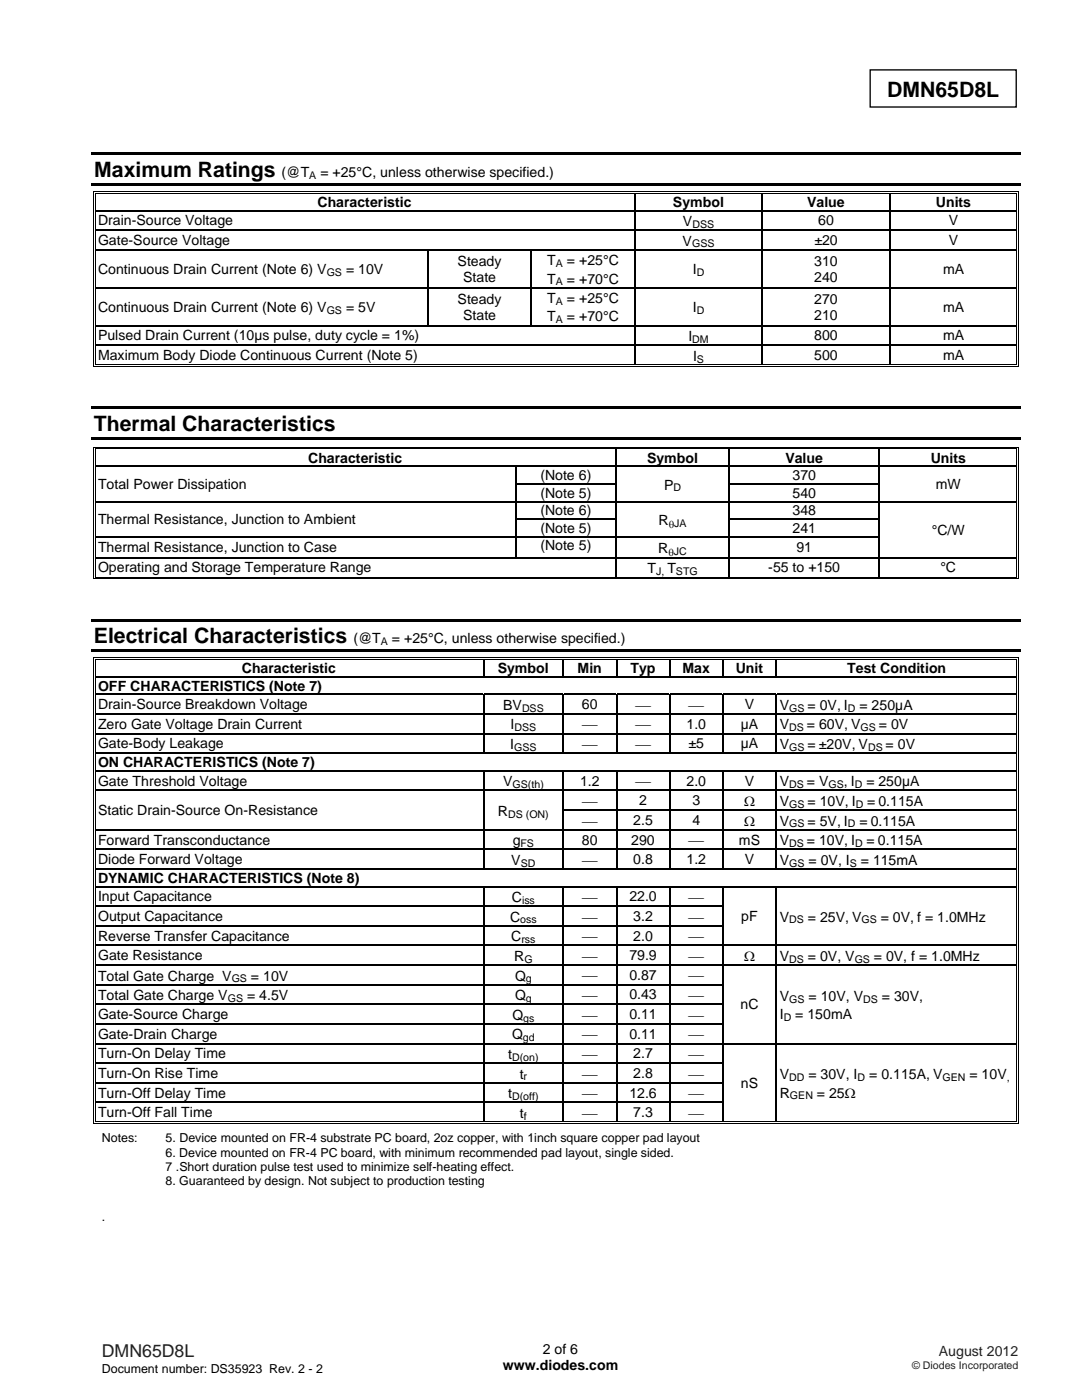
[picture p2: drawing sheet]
<svg xmlns="http://www.w3.org/2000/svg" width="216mm" height="279mm" viewBox="0 0 216 279" stroke-linecap="round" stroke-linejoin="round" font-family="sans-serif">
<defs><g id="words">
<g font-size="4.2">
<text x="177" y="19.3">DMN65D8L</text>
<text x="18.8" y="35.3">Maximum Ratings</text>
<text x="18.7" y="86">Thermal Characteristics</text>
<text x="18.7" y="128.3">Electrical Characteristics</text>
</g>
<text font-size="3.5" fill="#231f20" x="20.3" y="270.9">DMN65D8L</text>
<g font-size="2.8">
<text x="56.2" y="35.3">(@T</text>
<text x="63.9" y="35.3">= +25°C, unless otherwise specified.)</text>
<text x="63.4" y="41.3">Characteristic</text>
<text x="134.3" y="41.3">Symbol</text>
<text x="161.1" y="41.3">Value</text>
<text x="186.7" y="41.3">Units</text>
<text x="19.6" y="45">Drain-Source Voltage</text>
<text x="136.3" y="45.1">V</text>
<text x="163.3" y="45">60</text>
<text x="189.3" y="45">V</text>
<text x="19.6" y="48.9">Gate-Source Voltage</text>
<text x="91.3" y="53">Steady</text>
<text x="109.2" y="52.9">T</text>
<text x="113.1" y="52.9">= +25°C</text>
<text x="136.2" y="49">V</text>
<text x="162.5" y="53">310</text>
<text x="162.5" y="48.9">±20</text>
<text x="189.3" y="48.9">V</text>
<text x="19.6" y="54.8">Continuous Drain Current (Note 6) V</text>
<text x="69" y="54.8">= 10V</text>
<text x="92.4" y="56.3">State</text>
<text x="109.2" y="56.6">T</text>
<text x="113.1" y="56.6">= +70°C</text>
<text x="138.2" y="54.8">I</text>
<text x="162.5" y="56.3">240</text>
<text x="188.2" y="54.6">mA</text>
<text x="19.6" y="62.3">Continuous Drain Current (Note 6) V</text>
<text x="69" y="62.3">= 5V</text>
<text x="91.3" y="60.6">Steady</text>
<text x="92.4" y="63.8">State</text>
<text x="109.2" y="60.5">T</text>
<text x="109.2" y="64.2">T</text>
<text x="113.1" y="60.5">= +25°C</text>
<text x="113.1" y="64.2">= +70°C</text>
<text x="138.2" y="62.3">I</text>
<text x="162.5" y="60.6">270</text>
<text x="162.5" y="63.8">210</text>
<text x="188.2" y="62.2">mA</text>
<text x="19.6" y="67.9">Pulsed Drain Current (10µs pulse, duty cycle = 1%)</text>
<text x="19.6" y="71.9">Maximum Body Diode Continuous Current (Note 5)</text>
<text x="137.4" y="68.1">I</text>
<text x="138.3" y="72">I</text>
<text x="162.5" y="71.9">500</text>
<text x="162.5" y="67.9">800</text>
<text x="188.2" y="71.9">mA</text>
<text x="188.2" y="67.9">mA</text>
<text x="61.5" y="92.3">Characteristic</text>
<text x="107.8" y="95.8">(Note 6)</text>
<text x="129.1" y="92.3">Symbol</text>
<text x="156.7" y="92.3">Value</text>
<text x="158.1" y="95.8">370</text>
<text x="185.7" y="92.3">Units</text>
<text x="19.6" y="97.6">Total Power Dissipation</text>
<text x="107.8" y="99.3">(Note 5)</text>
<text x="132.5" y="97.7">P</text>
<text x="158.1" y="99.3">540</text>
<text x="186.7" y="97.6">mW</text>
<text x="19.6" y="104.6">Thermal Resistance, Junction to Ambient</text>
<text x="107.8" y="102.9">(Note 6)</text>
<text x="107.8" y="106.3">(Note 5)</text>
<text x="131.4" y="104.8">R</text>
<text x="158.1" y="102.8">348</text>
<text x="158.1" y="106.3">241</text>
<text x="185.9" y="106.7">°C/W</text>
<text x="19.6" y="110.2">Thermal Resistance, Junction to Case</text>
<text x="107.8" y="109.9">(Note 5)</text>
<text x="131.3" y="110.4">R</text>
<text x="158.9" y="110.2">91</text>
<text x="19.6" y="114.2">Operating and Storage Temperature Range</text>
<text x="129.2" y="114.3">T</text>
<text x="133.2" y="114.3">T</text>
<text x="153.3" y="114.2">-55 to +150</text>
<text x="187.6" y="114.2">°C</text>
<text x="70.5" y="128.3">(@T</text>
<text x="78.2" y="128.3">= +25°C, unless otherwise specified.)</text>
<text x="19.6" y="137.8">OFF CHARACTERISTICS (Note 7)</text>
<text x="48.3" y="134.3">Characteristic</text>
<text x="99.3" y="134.3">Symbol</text>
<text x="115.2" y="134.3">Min</text>
<text x="125.8" y="134.3">Typ</text>
<text x="136.2" y="134.3">Max</text>
<text x="146.8" y="134.3">Unit</text>
<text x="169.1" y="134.3">Test Condition</text>
<text x="19.6" y="141.5">Drain-Source Breakdown Voltage</text>
<text x="100.4" y="141.7">BV</text>
<text x="116.1" y="141.5">60</text>
<text x="126.9" y="141.7">⎯</text>
<text x="137.5" y="141.7">⎯</text>
<text x="148.6" y="141.5">V</text>
<text x="155.6" y="141.7">V</text>
<text x="161.1" y="141.7">= 0V, I</text>
<text x="171.5" y="141.7">= 250µA</text>
<text x="19.6" y="145.5">Zero Gate Voltage Drain Current</text>
<text x="19.6" y="149.4">Gate-Body Leakage</text>
<text x="101.8" y="149.5">I</text>
<text x="101.9" y="145.6">I</text>
<text x="116.3" y="145.6">⎯</text>
<text x="116.3" y="149.5">⎯</text>
<text x="126.9" y="145.6">⎯</text>
<text x="126.9" y="149.5">⎯</text>
<text x="137" y="145.5">1.0</text>
<text x="137.4" y="149.4">±5</text>
<text x="147.8" y="145.5">µA</text>
<text x="147.8" y="149.4">µA</text>
<text x="155.6" y="145.6">V</text>
<text x="155.6" y="149.5">V</text>
<text x="161" y="145.6">= 60V, V</text>
<text x="161.1" y="149.5">= ±20V, V</text>
<text x="175.4" y="145.6">= 0V</text>
<text x="176.7" y="149.5">= 0V</text>
<text x="19.6" y="153.1">ON CHARACTERISTICS (Note 7)</text>
<text x="19.6" y="156.8">Gate Threshold Voltage</text>
<text x="100.4" y="156.9">V</text>
<text x="115.7" y="156.8">1.2</text>
<text x="116.3" y="160.8">⎯</text>
<text x="126.9" y="156.9">⎯</text>
<text x="127.5" y="160.7">2</text>
<text x="137" y="156.8">2.0</text>
<text x="138.2" y="160.7">3</text>
<text x="148.5" y="160.8">Ω</text>
<text x="148.6" y="156.8">V</text>
<text x="155.6" y="156.9">V</text>
<text x="155.6" y="160.8">V</text>
<text x="161" y="156.9">= V</text>
<text x="161.1" y="160.8">= 10V, I</text>
<text x="168.4" y="156.9">, I</text>
<text x="172.9" y="156.9">= 250µA</text>
<text x="173.1" y="160.8">= 0.115A</text>
<text x="19.6" y="162.7">Static Drain-Source On-Resistance</text>
<text x="99.4" y="162.8">R</text>
<text x="116.3" y="164.8">⎯</text>
<text x="126.4" y="164.6">2.5</text>
<text x="138.2" y="164.6">4</text>
<text x="148.5" y="164.8">Ω</text>
<text x="155.6" y="164.8">V</text>
<text x="161.1" y="164.8">= 5V, I</text>
<text x="171.5" y="164.8">= 0.115A</text>
<text x="19.6" y="168.6">Forward Transconductance</text>
<text x="19.6" y="172.4">Diode Forward Voltage</text>
<text x="102" y="172.6">V</text>
<text x="102.3" y="168.7">g</text>
<text x="116.1" y="168.6">80</text>
<text x="116.3" y="172.6">⎯</text>
<text x="126" y="168.6">290</text>
<text x="126.4" y="172.4">0.8</text>
<text x="137" y="172.4">1.2</text>
<text x="137.5" y="168.7">⎯</text>
<text x="147.4" y="168.6">mS</text>
<text x="148.6" y="172.4">V</text>
<text x="155.6" y="172.6">V</text>
<text x="155.6" y="168.7">V</text>
<text x="161" y="168.7">= 10V, I</text>
<text x="161.3" y="172.6">= 0V, I</text>
<text x="171.8" y="172.6">= 115mA</text>
<text x="172.9" y="168.7">= 0.115A</text>
<text x="19.6" y="176.2">DYNAMIC CHARACTERISTICS (Note 8)</text>
<text x="19.6" y="179.9">Input Capacitance</text>
<text x="116.3" y="180">⎯</text>
<text x="125.6" y="179.9">22.0</text>
<text x="137.5" y="180">⎯</text>
<text x="19.6" y="183.8">Output Capacitance</text>
<text x="101.8" y="183.9">C</text>
<text x="102.1" y="180">C</text>
<text x="116.3" y="183.9">⎯</text>
<text x="126.4" y="183.8">3.2</text>
<text x="137.5" y="183.9">⎯</text>
<text x="147.9" y="183.8">pF</text>
<text x="155.6" y="183.9">V</text>
<text x="161.2" y="183.9">= 25V, V</text>
<text x="175.7" y="183.9">= 0V, f = 1.0MHz</text>
<text x="19.6" y="187.7">Reverse Transfer Capacitance</text>
<text x="19.6" y="191.6">Gate Resistance</text>
<text x="102" y="187.9">C</text>
<text x="102.6" y="191.8">R</text>
<text x="116.3" y="191.7">⎯</text>
<text x="116.3" y="187.8">⎯</text>
<text x="125.6" y="191.6">79.9</text>
<text x="126.4" y="187.7">2.0</text>
<text x="137.5" y="191.7">⎯</text>
<text x="137.5" y="187.8">⎯</text>
<text x="148.5" y="191.7">Ω</text>
<text x="155.6" y="191.8">V</text>
<text x="161.2" y="191.8">= 0V, V</text>
<text x="174.4" y="191.8">= 0V, f = 1.0MHz</text>
<text x="19.6" y="195.7">Total Gate Charge V</text>
<text x="50.1" y="195.7">= 10V</text>
<text x="102.8" y="195.7">Q</text>
<text x="116.3" y="195.7">⎯</text>
<text x="125.6" y="195.5">0.87</text>
<text x="137.5" y="195.7">⎯</text>
<text x="19.6" y="199.6">Total Gate Charge V</text>
<text x="19.6" y="203.4">Gate-Source Charge</text>
<text x="49.3" y="199.6">= 4.5V</text>
<text x="102.2" y="203.5">Q</text>
<text x="102.8" y="199.6">Q</text>
<text x="116.3" y="203.5">⎯</text>
<text x="116.3" y="199.6">⎯</text>
<text x="125.6" y="203.4">0.11</text>
<text x="125.6" y="199.5">0.43</text>
<text x="137.5" y="203.5">⎯</text>
<text x="137.5" y="199.6">⎯</text>
<text x="147.8" y="201.4">nC</text>
<text x="155.6" y="203.4">I</text>
<text x="155.6" y="199.7">V</text>
<text x="158.7" y="203.4">= 150mA</text>
<text x="161.3" y="199.7">= 10V, V</text>
<text x="176" y="199.7">= 30V,</text>
<text x="19.6" y="207.3">Gate-Drain Charge</text>
<text x="102.2" y="207.4">Q</text>
<text x="116.3" y="207.4">⎯</text>
<text x="125.6" y="207.3">0.11</text>
<text x="137.5" y="207.4">⎯</text>
<text x="19.6" y="211.2">Turn-On Delay Time</text>
<text x="19.6" y="215.1">Turn-On Rise Time</text>
<text x="101.4" y="211.4">t</text>
<text x="103.7" y="215.3">t</text>
<text x="116.3" y="215.2">⎯</text>
<text x="116.3" y="211.3">⎯</text>
<text x="126.4" y="215.1">2.8</text>
<text x="126.4" y="211.2">2.7</text>
<text x="137.5" y="215.2">⎯</text>
<text x="137.5" y="211.3">⎯</text>
<text x="155.6" y="215.4">V</text>
<text x="161.3" y="215.4">= 30V, I</text>
<text x="173.4" y="215.4">= 0.115A, V</text>
<text x="193.4" y="215.4">= 10V</text>
<text x="19.6" y="219">Turn-Off Delay Time</text>
<text x="101.4" y="219.2">t</text>
<text x="116.3" y="219.2">⎯</text>
<text x="125.6" y="219">12.6</text>
<text x="137.5" y="219.2">⎯</text>
<text x="147.8" y="217.1">nS</text>
<text x="155.6" y="219">R</text>
<text x="163" y="219">= 25Ω</text>
<text x="19.6" y="222.9">Turn-Off Fall Time</text>
<text x="103.8" y="223.1">t</text>
<text x="116.3" y="223.1">⎯</text>
<text x="126.4" y="222.9">7.3</text>
<text x="137.5" y="223.1">⎯</text>
<text x="100.3" y="273.5">www.diodes.com</text>
<text x="108.3" y="270.2">2 of 6</text>
</g>
<text font-size="2.8" fill="#231f20" x="187.3" y="270.6">August 2012</text>
<g font-size="2.5">
<text x="20.3" y="228">Notes:</text>
<text x="33" y="230.9">6. Device mounted on FR-4 PC board, with minimum recommended pad layout, single sided.</text>
<text x="33" y="233.7">7 .Short duration pulse test used to minimize self-heating effect.</text>
<text x="33" y="228">5. Device mounted on FR-4 substrate PC board, 2oz copper, with 1inch square copper pad layout</text>
<text x="33" y="236.5">8. Guaranteed by design. Not subject to production testing</text>
<text x="20.3" y="243.6">.</text>
<text x="20.3" y="274">Document number: DS35923 Rev. 2 - 2</text>
</g>
<g font-size="2.1">
<text x="61.7" y="35.6">A</text>
<text x="138.2" y="45.5">DSS</text>
<text x="110.9" y="53.3">A</text>
<text x="138.1" y="49.4">GSS</text>
<text x="65.2" y="55.1">GS</text>
<text x="110.9" y="57">A</text>
<text x="139" y="55.1">D</text>
<text x="65.2" y="62.7">GS</text>
<text x="110.9" y="60.9">A</text>
<text x="110.9" y="64.5">A</text>
<text x="139" y="62.7">D</text>
<text x="138.1" y="68.4">DM</text>
<text x="139.1" y="72.3">S</text>
<text x="134.4" y="98.1">D</text>
<text x="133.4" y="105.4">θJA</text>
<text x="133.4" y="111">θJC</text>
<text x="130.9" y="114.7">J,</text>
<text x="134.9" y="114.7">STG</text>
<text x="76" y="128.7">A</text>
<text x="104.2" y="142">DSS</text>
<text x="157.5" y="142">GS</text>
<text x="169.2" y="142">D</text>
<text x="102.6" y="149.9">GSS</text>
<text x="102.7" y="145.9">DSS</text>
<text x="157.5" y="145.9">DS</text>
<text x="157.5" y="149.9">GS</text>
<text x="171.7" y="145.9">GS</text>
<text x="173.2" y="149.9">DS</text>
<text x="102.3" y="157.3">GS(th)</text>
<text x="157.5" y="157.3">DS</text>
<text x="157.5" y="161.2">GS</text>
<text x="165.3" y="157.3">GS</text>
<text x="170.6" y="157.3">D</text>
<text x="170.8" y="161.2">D</text>
<text x="101.4" y="163.2">DS (ON)</text>
<text x="157.5" y="165.1">GS</text>
<text x="169.2" y="165.1">D</text>
<text x="103.9" y="169">FS</text>
<text x="103.9" y="173">SD</text>
<text x="157.5" y="169">DS</text>
<text x="157.5" y="173">GS</text>
<text x="169.6" y="173">S</text>
<text x="170.6" y="169">D</text>
<text x="103.8" y="184.3">oss</text>
<text x="104.2" y="180.4">iss</text>
<text x="157.5" y="184.3">DS</text>
<text x="171.9" y="184.3">GS</text>
<text x="104" y="188.2">rss</text>
<text x="46.2" y="196">GS</text>
<text x="104.6" y="192.1">G</text>
<text x="104.9" y="196">g</text>
<text x="157.5" y="192.1">DS</text>
<text x="170.5" y="192.1">GS</text>
<text x="45.4" y="200">GS</text>
<text x="104.4" y="203.9">gs</text>
<text x="104.9" y="200">g</text>
<text x="156.4" y="203.7">D</text>
<text x="157.5" y="200.1">GS</text>
<text x="172.2" y="200.1">DS</text>
<text x="104.4" y="207.8">gd</text>
<text x="102.2" y="211.7">D(on)</text>
<text x="104.5" y="215.6">r</text>
<text x="157.5" y="215.8">DD</text>
<text x="171.1" y="215.8">D</text>
<text x="188.1" y="215.8">GEN</text>
<text x="200.9" y="215.8">,</text>
<text x="102.2" y="219.5">D(off)</text>
<text x="157.6" y="219.4">GEN</text>
<text x="104.5" y="223.5">f</text>
</g>
<text font-size="2.1" fill="#231f20" x="182" y="273.2">© Diodes Incorporated</text>
</g></defs>
<path d="M173.6 13.9h29.2v7.5h-29.2z" fill="none" stroke="#000" stroke-width=".26"/>
<g fill="#000">
<path d="M18.3 30.4h185.4v.6h-185.4zM18.3 36.6h185.4v.5h-185.4zM18.6 38.1h.2v.6h-.2zM18.6 38.1h.5v.2h-.5zM18.9 38.5h.2v.2h-.2zM126.6 38.7h.2zM126.6 38.1h.5v.2h-.5zM126.6 38.5h.5v.2h-.5zM152 38.7h.3zM152 38.1h.5v.2h-.5zM152 38.5h.5v.2h-.5zM177.4 38.7h.3z"/>
<path d="M177.4 38.1h.5v.2h-.5zM177.4 38.5h.5v.2h-.5zM202.8 38.1h.5v.2h-.5zM202.8 38.5h.1v.2h-.1zM203.1 38.1h.2v.6h-.2zM18.6 41.9h.2v.3h-.2zM18.6 45.8h.2v.3h-.2zM18.6 49.7h.2v.3h-.2zM18.6 57.3h.2v.3h-.2zM18.9 41.9h.2v.3h-.2zM18.9 45.8h.2v.3h-.2zM18.9 49.7h.2v.3h-.2z"/>
<path d="M18.9 57.3h.2v.3h-.2zM85.3 49.7h.2v.3h-.2zM85.3 57.3h.2v.3h-.2zM105.9 49.7h.3v.3h-.3zM105.9 57.3h.3v.3h-.3zM126.6 41.9h.2v.3h-.2zM126.6 45.8h.2v.3h-.2zM126.6 49.7h.2v.3h-.2zM126.6 57.3h.2v.3h-.2zM152 41.9h.3v.3h-.3zM152 45.8h.3v.3h-.3zM152 49.7h.3v.3h-.3z"/>
<path d="M152 57.3h.3v.3h-.3zM177.4 41.9h.3v.3h-.3zM177.4 45.8h.3v.3h-.3zM177.4 49.7h.3v.3h-.3zM177.4 57.3h.3v.3h-.3zM202.8 41.9h.1v.3h-.1zM202.8 45.8h.1v.3h-.1zM202.8 49.7h.1v.3h-.1zM202.8 57.3h.1v.3h-.1zM203.1 41.9h.2v.3h-.2zM203.1 45.8h.2v.3h-.2zM203.1 49.7h.2v.3h-.2z"/>
<path d="M203.1 57.3h.2v.3h-.2zM18.6 64.9h.2v.3h-.2zM18.6 68.8h.2v.3h-.2zM18.6 73.1h.5v.1h-.5zM18.9 64.9h.2v.3h-.2zM18.9 68.8h.2v.3h-.2zM18.9 72.7h.2v.2h-.2zM126.6 64.9h.2v.3h-.2zM126.6 68.8h.2v.3h-.2zM126.6 72.7h.5v.2h-.5zM126.6 73.1h.5v.1h-.5zM152 64.9h.3v.3h-.3z"/>
<path d="M152 68.8h.3v.3h-.3zM152 72.7h.5v.2h-.5zM177.4 64.9h.3v.3h-.3zM177.4 68.8h.3v.3h-.3zM177.4 72.7h.5v.2h-.5zM202.8 64.9h.1v.3h-.1zM202.8 68.8h.1v.3h-.1zM202.8 73.1h.5v.1h-.5zM202.8 72.7h.1v.2h-.1zM203.1 64.9h.2v.3h-.2zM203.1 68.8h.2v.3h-.2zM203.1 72.7h.2v.5h-.2z"/>
<path d="M18.2 81.1h185.5v.6h-185.5zM18.2 87.2h185.5v.6h-185.5zM18.6 89.2h.2v.5h-.2zM18.6 89.2h.5v.1h-.5zM18.6 92.9h.2v.3h-.2zM18.6 96.5h.2v.2h-.2zM18.9 89.5h.2v.2h-.2zM18.9 92.9h.2v.3h-.2zM18.9 96.5h.2v.2h-.2zM102.8 92.9h.3v.3h-.3zM102.8 96.5h.3v.2h-.3zM122.8 89.7h.3z"/>
<path d="M122.8 89.2h.5v.1h-.5zM122.8 89.5h.5v.2h-.5zM122.8 92.9h.3v.3h-.3zM122.8 96.5h.3v.2h-.3zM145.4 89.7h.2zM145.4 89.2h.5v.1h-.5zM145.4 89.5h.5v.2h-.5zM145.4 92.9h.2v.3h-.2zM145.4 96.5h.2v.2h-.2zM175.4 89.7h.2zM175.4 89.2h.5v.1h-.5zM175.4 89.5h.5v.2h-.5z"/>
<path d="M175.4 92.9h.2v.3h-.2zM175.4 96.5h.2v.2h-.2zM202.8 89.2h.5v.1h-.5zM202.8 89.5h.1v.2h-.1zM202.8 92.9h.1v.3h-.1zM202.8 96.5h.1v.2h-.1zM203.1 89.2h.2v.5h-.2zM203.1 92.9h.2v.3h-.2zM203.1 96.5h.2v.2h-.2zM18.6 100h.2v.2h-.2zM18.6 103.5h.2v.3h-.2zM18.6 107h.2v.3h-.2z"/>
<path d="M18.6 111.1h.2v.3h-.2zM18.6 115.4h.5v.2h-.5zM18.9 100h.2v.2h-.2zM18.9 103.5h.2v.3h-.2zM18.9 107h.2v.3h-.2zM18.9 111.1h.2v.3h-.2zM18.9 115.1h.2v.2h-.2zM102.8 100h.3v.2h-.3zM102.8 103.5h.3v.3h-.3zM102.8 107h.3v.3h-.3zM122.8 100h.3v.2h-.3zM122.8 103.5h.3v.3h-.3z"/>
<path d="M122.8 107h.3v.3h-.3zM122.8 111.1h.3v.3h-.3zM122.8 115.1h.5v.2h-.5zM145.4 100h.2v.2h-.2zM145.4 103.5h.2v.3h-.2zM145.4 107h.2v.3h-.2zM145.4 111.1h.2v.3h-.2zM145.4 115.1h.5v.2h-.5zM145.4 115.4h.5v.2h-.5zM175.4 100h.2v.2h-.2zM175.4 103.5h.2v.3h-.2zM175.4 107h.2v.3h-.2z"/>
<path d="M175.4 111.1h.2v.3h-.2zM175.4 115.1h.5v.2h-.5zM202.8 100h.1v.2h-.1zM202.8 103.5h.1v.3h-.1zM202.8 107h.1v.3h-.1zM202.8 111.1h.1v.3h-.1zM202.8 115.4h.5v.2h-.5zM202.8 115.1h.1v.2h-.1zM203.1 100h.2v.2h-.2zM203.1 103.5h.2v.3h-.2zM203.1 107h.2v.3h-.2zM203.1 111.1h.2v.3h-.2z"/>
<path d="M203.1 115.1h.2v.5h-.2zM18.2 123.5h185.5v.5h-185.5zM18.2 129.6h185.5v.5h-185.5zM18.6 131.2h.2v.5h-.2zM18.6 131.2h.5v.2h-.5zM18.6 135h.2v.2h-.2zM18.6 138.5h.2v.2h-.2zM18.9 131.5h.2v.2h-.2zM18.9 135h.2v.2h-.2zM18.9 138.5h.2v.2h-.2zM96.4 131.7h.2zM96.4 131.2h.5v.2h-.5z"/>
<path d="M96.4 131.5h.5v.2h-.5zM96.4 138.5h.2v.2h-.2zM112.3 131.7h.2zM112.3 131.2h.5v.2h-.5zM112.3 131.5h.5v.2h-.5zM112.3 138.5h.2v.2h-.2zM122.9 131.7h.2zM122.9 131.2h.5v.2h-.5zM122.9 131.5h.5v.2h-.5zM122.9 138.5h.2v.2h-.2zM133.5 131.7h.3zM133.5 131.2h.5v.2h-.5z"/>
<path d="M133.5 131.5h.5v.2h-.5zM133.5 138.5h.3v.2h-.3zM144.1 131.7h.3zM144.1 131.2h.5v.2h-.5zM144.1 131.5h.5v.2h-.5zM144.1 138.5h.3v.2h-.3zM154.8 131.7h.2zM154.8 131.2h.5v.2h-.5zM154.8 131.5h.5v.2h-.5zM154.8 138.5h.2v.2h-.2zM202.8 131.2h.5v.2h-.5zM202.8 131.5h.1v.2h-.1z"/>
<path d="M202.8 135h.1v.2h-.1zM202.8 138.5h.1v.2h-.1zM203.1 131.2h.2v.5h-.2zM203.1 135h.2v.2h-.2zM203.1 138.5h.2v.2h-.2zM18.6 142.4h.2v.3h-.2zM18.6 146.3h.2v.3h-.2zM18.6 150.2h.2v.3h-.2zM18.6 153.7h.2v.3h-.2zM18.6 157.6h.2v.3h-.2zM18.9 142.4h.2v.3h-.2zM18.9 146.3h.2v.3h-.2z"/>
<path d="M18.9 150.2h.2v.3h-.2zM18.9 153.7h.2v.3h-.2zM18.9 157.6h.2v.3h-.2zM96.4 142.4h.2v.3h-.2zM96.4 146.3h.2v.3h-.2zM96.4 153.7h.2v.3h-.2zM96.4 157.6h.2v.3h-.2zM112.3 142.4h.2v.3h-.2zM112.3 146.3h.2v.3h-.2zM112.3 153.7h.2v.3h-.2zM112.3 157.6h.2v.3h-.2zM122.9 142.4h.2v.3h-.2z"/>
<path d="M122.9 146.3h.2v.3h-.2zM122.9 153.7h.2v.3h-.2zM122.9 157.6h.2v.3h-.2zM133.5 142.4h.3v.3h-.3zM133.5 146.3h.3v.3h-.3zM133.5 153.7h.3v.3h-.3zM133.5 157.6h.3v.3h-.3zM144.1 142.4h.3v.3h-.3zM144.1 146.3h.3v.3h-.3zM144.1 153.7h.3v.3h-.3zM144.1 157.6h.3v.3h-.3zM154.8 142.4h.2v.3h-.2z"/>
<path d="M154.8 146.3h.2v.3h-.2zM154.8 153.7h.2v.3h-.2zM154.8 157.6h.2v.3h-.2zM202.8 142.4h.1v.3h-.1zM202.8 146.3h.1v.3h-.1zM202.8 150.2h.1v.3h-.1zM202.8 153.7h.1v.3h-.1zM202.8 157.6h.1v.3h-.1zM203.1 142.4h.2v.3h-.2zM203.1 146.3h.2v.3h-.2zM203.1 150.2h.2v.3h-.2zM203.1 153.7h.2v.3h-.2z"/>
<path d="M203.1 157.6h.2v.3h-.2zM18.6 161.5h.2v.3h-.2zM18.6 165.5h.2v.2h-.2zM18.6 169.4h.2v.3h-.2zM18.6 173.3h.2v.3h-.2zM18.6 176.8h.2v.3h-.2zM18.9 161.5h.2v.3h-.2zM18.9 165.5h.2v.2h-.2zM18.9 169.4h.2v.3h-.2zM18.9 173.3h.2v.3h-.2zM18.9 176.8h.2v.3h-.2zM96.4 161.5h.2v.3h-.2z"/>
<path d="M96.4 165.5h.2v.2h-.2zM96.4 169.4h.2v.3h-.2zM96.4 176.8h.2v.3h-.2zM112.3 161.5h.2v.3h-.2zM112.3 165.5h.2v.2h-.2zM112.3 169.4h.2v.3h-.2zM112.3 176.8h.2v.3h-.2zM122.9 161.5h.2v.3h-.2zM122.9 165.5h.2v.2h-.2zM122.9 169.4h.2v.3h-.2zM122.9 176.8h.2v.3h-.2zM133.5 161.5h.3v.3h-.3z"/>
<path d="M133.5 165.5h.3v.2h-.3zM133.5 169.4h.3v.3h-.3zM133.5 176.8h.3v.3h-.3zM144.1 161.5h.3v.3h-.3zM144.1 165.5h.3v.2h-.3zM144.1 169.4h.3v.3h-.3zM144.1 176.8h.3v.3h-.3zM154.8 161.5h.2v.3h-.2zM154.8 165.5h.2v.2h-.2zM154.8 169.4h.2v.3h-.2zM154.8 176.8h.2v.3h-.2zM202.8 161.5h.1v.3h-.1z"/>
<path d="M202.8 165.5h.1v.2h-.1zM202.8 169.4h.1v.3h-.1zM202.8 173.3h.1v.3h-.1zM202.8 176.8h.1v.3h-.1zM203.1 161.5h.2v.3h-.2zM203.1 165.5h.2v.2h-.2zM203.1 169.4h.2v.3h-.2zM203.1 173.3h.2v.3h-.2zM203.1 176.8h.2v.3h-.2zM18.6 180.7h.2v.3h-.2zM18.6 184.6h.2v.3h-.2zM18.6 188.6h.2v.2h-.2z"/>
<path d="M18.6 192.5h.2v.2h-.2zM18.6 196.4h.2v.3h-.2zM18.9 180.7h.2v.3h-.2zM18.9 184.6h.2v.3h-.2zM18.9 188.6h.2v.2h-.2zM18.9 192.5h.2v.2h-.2zM18.9 196.4h.2v.3h-.2zM96.4 180.7h.2v.3h-.2zM96.4 184.6h.2v.3h-.2zM96.4 188.6h.2v.2h-.2zM96.4 192.5h.2v.2h-.2zM96.4 196.4h.2v.3h-.2z"/>
<path d="M112.3 180.7h.2v.3h-.2zM112.3 184.6h.2v.3h-.2zM112.3 188.6h.2v.2h-.2zM112.3 192.5h.2v.2h-.2zM112.3 196.4h.2v.3h-.2zM122.9 180.7h.2v.3h-.2zM122.9 184.6h.2v.3h-.2zM122.9 188.6h.2v.2h-.2zM122.9 192.5h.2v.2h-.2zM122.9 196.4h.2v.3h-.2zM133.5 180.7h.3v.3h-.3zM133.5 184.6h.3v.3h-.3z"/>
<path d="M133.5 188.6h.3v.2h-.3zM133.5 192.5h.3v.2h-.3zM133.5 196.4h.3v.3h-.3zM144.1 180.7h.3v.3h-.3zM144.1 184.6h.3v.3h-.3zM144.1 188.6h.3v.2h-.3zM144.1 192.5h.3v.2h-.3zM144.1 196.4h.3v.3h-.3zM154.8 180.7h.2v.3h-.2zM154.8 184.6h.2v.3h-.2zM154.8 188.6h.2v.2h-.2zM154.8 192.5h.2v.2h-.2z"/>
<path d="M154.8 196.4h.2v.3h-.2zM202.8 180.7h.1v.3h-.1zM202.8 184.6h.1v.3h-.1zM202.8 188.6h.1v.2h-.1zM202.8 192.5h.1v.2h-.1zM202.8 196.4h.1v.3h-.1zM203.1 180.7h.2v.3h-.2zM203.1 184.6h.2v.3h-.2zM203.1 188.6h.2v.2h-.2zM203.1 192.5h.2v.2h-.2zM203.1 196.4h.2v.3h-.2zM18.6 200.3h.2v.3h-.2z"/>
<path d="M18.6 204.2h.2v.3h-.2zM18.6 208.1h.2v.3h-.2zM18.6 212h.2v.3h-.2zM18.6 216h.2v.2h-.2zM18.9 200.3h.2v.3h-.2zM18.9 204.2h.2v.3h-.2zM18.9 208.1h.2v.3h-.2zM18.9 212h.2v.3h-.2zM18.9 216h.2v.2h-.2zM96.4 200.3h.2v.3h-.2zM96.4 204.2h.2v.3h-.2zM96.4 208.1h.2v.3h-.2z"/>
<path d="M96.4 212h.2v.3h-.2zM96.4 216h.2v.2h-.2zM112.3 200.3h.2v.3h-.2zM112.3 204.2h.2v.3h-.2zM112.3 208.1h.2v.3h-.2zM112.3 212h.2v.3h-.2zM112.3 216h.2v.2h-.2zM122.9 200.3h.2v.3h-.2zM122.9 204.2h.2v.3h-.2zM122.9 208.1h.2v.3h-.2zM122.9 212h.2v.3h-.2zM122.9 216h.2v.2h-.2z"/>
<path d="M133.5 200.3h.3v.3h-.3zM133.5 204.2h.3v.3h-.3zM133.5 208.1h.3v.3h-.3zM133.5 212h.3v.3h-.3zM133.5 216h.3v.2h-.3zM144.1 200.3h.3v.3h-.3zM144.1 204.2h.3v.3h-.3zM144.1 208.1h.3v.3h-.3zM144.1 212h.3v.3h-.3zM144.1 216h.3v.2h-.3zM154.8 200.3h.2v.3h-.2zM154.8 204.2h.2v.3h-.2z"/>
<path d="M154.8 208.1h.2v.3h-.2zM154.8 212h.2v.3h-.2zM154.8 216h.2v.2h-.2zM202.8 200.3h.1v.3h-.1zM202.8 204.2h.1v.3h-.1zM202.8 208.1h.1v.3h-.1zM202.8 212h.1v.3h-.1zM202.8 216h.1v.2h-.1zM203.1 200.3h.2v.3h-.2zM203.1 204.2h.2v.3h-.2zM203.1 208.1h.2v.3h-.2zM203.1 212h.2v.3h-.2z"/>
<path d="M203.1 216h.2v.2h-.2zM18.6 219.9h.2v.3h-.2zM18.6 224.2h.5v.1h-.5zM18.9 219.9h.2v.3h-.2zM18.9 223.8h.2v.2h-.2zM96.4 219.9h.2v.3h-.2zM96.4 223.8h.5v.2h-.5zM112.3 219.9h.2v.3h-.2zM112.3 223.8h.5v.2h-.5zM122.9 219.9h.2v.3h-.2zM122.9 223.8h.5v.2h-.5zM133.5 219.9h.3v.3h-.3z"/>
<path d="M133.5 223.8h.5v.2h-.5zM144.1 219.9h.3v.3h-.3zM144.1 223.8h.5v.2h-.5zM154.8 219.9h.2v.3h-.2zM154.8 223.8h.5v.2h-.5zM202.8 219.9h.1v.3h-.1zM202.8 224.2h.5v.1h-.5zM202.8 223.8h.1v.2h-.1zM203.1 219.9h.2v.3h-.2zM203.1 223.8h.2v.5h-.2z"/>
</g>
<g fill="none" stroke="#000" stroke-width=".2">
<path d="M18.7 38.7v3.2M19 38.7v3.2M19.1 38.2h107.5M19.1 38.6h107.5M127.1 38.2h24.9M127.1 38.6h24.9M152.5 38.2h24.9M152.5 38.6h24.9M177.9 38.2h24.9M177.9 38.6h24.9M202.8 38.7v3.2M203.2 38.7v3.2"/>
<path d="M18.7 42.2v3.6M18.7 46.1v3.6M18.7 50v7.3M18.7 57.6v7.3M19 42.2v3.6M19 46.1v3.6M19 50v7.3M19 57.6v7.3M202.8 42.2v3.6M202.8 46.1v3.6M202.8 50v7.3M202.8 57.6v7.3"/>
<path d="M203.2 42.2v3.6M203.2 46.1v3.6M203.2 50v7.3M203.2 57.6v7.3M18.7 65.2v3.6M18.7 69.1v4.1M19 65.2v3.6M19 69.1v3.6M19.1 73.2h107.5M19.1 72.8h107.5M127.1 72.8h24.9M152.5 72.8h24.9"/>
<path d="M177.9 72.8h24.9M202.8 73.2h-75.7M202.8 65.2v3.6M202.8 69.1v3.6M203.2 65.2v3.6M203.2 69.1v3.6M18.7 89.7v3.2M18.7 93.2v3.3M18.7 96.7v3.3M19 89.7v3.2M19 93.2v3.3M19 96.7v3.3"/>
<path d="M19.1 89.3h103.7M19.1 89.6h103.7M123.3 89.3h22.1M123.3 89.6h22.1M145.9 89.3h29.5M145.9 89.6h29.5M175.9 89.3h26.9M175.9 89.6h26.9M202.8 89.7v3.2M202.8 93.2v3.3M202.8 96.7v3.3M203.2 89.7v3.2"/>
<path d="M203.2 93.2v3.3M203.2 96.7v3.3M18.7 100.2v3.3M18.7 103.8v3.2M18.7 107.3v3.8M18.7 111.4v4.2M19 100.2v3.3M19 103.8v3.2M19 107.3v3.8M19 111.4v3.7M19.1 115.5h126.3M19.1 115.2h103.7"/>
<path d="M123.3 115.2h22.1M145.9 115.5h56.9M145.9 115.2h29.5M175.9 115.2h26.9M202.8 100.2v3.3M202.8 103.8v3.2M202.8 107.3v3.8M202.8 111.4v3.7M203.2 100.2v3.3M203.2 103.8v3.2M203.2 107.3v3.8M203.2 111.4v3.7"/>
<path d="M18.7 131.7v3.3M18.7 135.2v3.3M18.7 138.7v3.7M19 131.7v3.3M19 135.2v3.3M19 138.7v3.7M19.1 131.3h77.3M19.1 131.6h77.3M96.9 131.3h15.4M96.9 131.6h15.4M112.8 131.3h10.1M112.8 131.6h10.1"/>
<path d="M123.4 131.3h10.1M123.4 131.6h10.1M134 131.3h10.1M134 131.6h10.1M144.6 131.3h10.2M144.6 131.6h10.2M155.3 131.3h47.5M155.3 131.6h47.5M202.8 131.7v3.3M202.8 135.2v3.3M202.8 138.7v3.7M203.2 131.7v3.3"/>
<path d="M203.2 135.2v3.3M203.2 138.7v3.7M18.7 142.7v3.6M18.7 146.6v3.6M18.7 150.5v3.2M18.7 154v3.6M18.7 157.9v3.6M19 142.7v3.6M19 146.6v3.6M19 150.5v3.2M19 154v3.6M19 157.9v3.6"/>
<path d="M202.8 142.7v3.6M202.8 146.6v3.6M202.8 150.5v3.2M202.8 154v3.6M202.8 157.9v3.6M203.2 142.7v3.6M203.2 146.6v3.6M203.2 150.5v3.2M203.2 154v3.6M203.2 157.9v3.6M18.7 161.8v3.7M18.7 165.7v3.7"/>
<path d="M18.7 169.7v3.6M18.7 173.6v3.2M18.7 177.1v3.6M19 161.8v3.7M19 165.7v3.7M19 169.7v3.6M19 173.6v3.2M19 177.1v3.6M202.8 161.8v3.7M202.8 165.7v3.7M202.8 169.7v3.6M202.8 173.6v3.2"/>
<path d="M202.8 177.1v3.6M203.2 161.8v3.7M203.2 165.7v3.7M203.2 169.7v3.6M203.2 173.6v3.2M203.2 177.1v3.6M18.7 181v3.6M18.7 184.9v3.7M18.7 188.8v3.7M18.7 192.7v3.7M18.7 196.7v3.6M19 181v3.6"/>
<path d="M19 184.9v3.7M19 188.8v3.7M19 192.7v3.7M19 196.7v3.6M202.8 181v3.6M202.8 184.9v3.7M202.8 188.8v3.7M202.8 192.7v3.7M202.8 196.7v3.6M203.2 181v3.6M203.2 184.9v3.7M203.2 188.8v3.7"/>
<path d="M203.2 192.7v3.7M203.2 196.7v3.6M18.7 200.6v3.6M18.7 204.5v3.6M18.7 208.4v3.6M18.7 212.3v3.7M18.7 216.2v3.7M19 200.6v3.6M19 204.5v3.6M19 208.4v3.6M19 212.3v3.7M19 216.2v3.7"/>
<path d="M202.8 200.6v3.6M202.8 204.5v3.6M202.8 208.4v3.6M202.8 212.3v3.7M202.8 216.2v3.7M203.2 200.6v3.6M203.2 204.5v3.6M203.2 208.4v3.6M203.2 212.3v3.7M203.2 216.2v3.7M18.7 220.2v4.1M19 220.2v3.6"/>
<path d="M19.1 224.2h183.7M19.1 223.9h77.3M96.9 223.9h15.4M112.8 223.9h10.1M123.4 223.9h10.1M134 223.9h10.1M144.6 223.9h10.2M155.3 223.9h47.5M202.8 220.2v3.6M203.2 220.2v3.6"/>
</g>
<g fill="none" stroke="#000" stroke-width=".25">
<path d="M126.7 38.7v3.2M152.1 38.7v3.2M177.5 38.7v3.2M19.1 42h107.5M19.1 46h107.5M19.1 49.9h66.2M19.1 57.4h66.2M85.4 50v7.3M85.4 57.6v7.3M85.5 49.9h20.4M85.5 57.4h20.4M106 50v7.3"/>
<path d="M106 57.6v7.3M106.2 49.9h20.4M106.2 57.4h20.4M126.7 42.2v3.6M126.7 46.1v3.6M126.7 50v7.3M126.7 57.6v7.3M126.8 42h25.2M126.8 46h25.2M126.8 49.9h25.2M126.8 57.4h25.2M152.1 42.2v3.6"/>
<path d="M152.1 46.1v3.6M152.1 50v7.3M152.1 57.6v7.3M152.3 42h25.1M152.3 46h25.1M152.3 49.9h25.1M152.3 57.4h25.1M177.5 42.2v3.6M177.5 46.1v3.6M177.5 50v7.3M177.5 57.6v7.3M177.7 42h25.1"/>
<path d="M177.7 46h25.1M177.7 49.9h25.1M177.7 57.4h25.1M19.1 65h107.5M19.1 68.9h107.5M126.7 65.2v3.6M126.7 69.1v3.6M126.8 65h25.2M126.8 68.9h25.2M152.1 65.2v3.6M152.1 69.1v3.6M152.3 65h25.1"/>
<path d="M152.3 68.9h25.1M177.5 65.2v3.6M177.5 69.1v3.6M177.7 65h25.1M177.7 68.9h25.1M19.1 93.1h83.7M102.9 93.2v3.3M102.9 96.7v3.3M103.1 93.1h19.7M103.1 96.6h19.7M122.9 89.7v3.2M122.9 93.2v3.3"/>
<path d="M122.9 96.7v3.3M123.1 93.1h22.3M145.5 89.7v3.2M145.5 93.2v3.3M145.5 96.7v3.3M145.6 93.1h29.8M145.6 96.6h29.8M175.5 89.7v3.2M175.5 93.2v3.3M175.5 96.7v3.3M175.6 93.1h27.2M19.1 100.1h83.7"/>
<path d="M19.1 107.1h83.7M19.1 111.3h103.7M102.9 100.2v3.3M102.9 103.8v3.2M102.9 107.3v3.8M103.1 100.1h19.7M103.1 103.6h19.7M103.1 107.1h19.7M122.9 100.2v3.3M122.9 103.8v3.2M122.9 107.3v3.8M122.9 111.4v3.7"/>
<path d="M123.1 100.1h22.3M123.1 107.1h22.3M123.1 111.3h22.3M145.5 100.2v3.3M145.5 103.8v3.2M145.5 107.3v3.8M145.5 111.4v3.7M145.6 100.1h29.8M145.6 103.6h29.8M145.6 107.1h29.8M145.6 111.3h29.8M175.5 100.2v3.3"/>
<path d="M175.5 103.8v3.2M175.5 107.3v3.8M175.5 111.4v3.7M175.6 100.1h27.2M175.6 111.3h27.2M19.1 138.6h77.3M96.5 131.7v3.3M96.5 138.7v3.7M96.6 138.6h15.7M112.4 131.7v3.3M112.4 138.7v3.7M112.5 138.6h10.4"/>
<path d="M123 131.7v3.3M123 138.7v3.7M123.1 138.6h10.4M133.6 131.7v3.3M133.6 138.7v3.7M133.8 138.6h10.3M144.3 131.7v3.3M144.3 138.7v3.7M144.4 138.6h10.4M154.9 131.7v3.3M154.9 138.7v3.7M155 138.6h47.8"/>
<path d="M202.8 135.1h-183.7M19.1 142.5h77.3M19.1 146.4h77.3M19.1 153.8h77.3M19.1 157.8h77.3M96.5 142.7v3.6M96.5 146.6v3.6M96.5 154v3.6M96.5 157.9v3.6M96.6 142.5h15.7M96.6 146.4h15.7M96.6 153.8h15.7"/>
<path d="M96.6 157.8h15.7M112.4 142.7v3.6M112.4 146.6v3.6M112.4 154v3.6M112.4 157.9v3.6M112.5 142.5h10.4M112.5 146.4h10.4M112.5 153.8h10.4M112.5 157.8h10.4M123 142.7v3.6M123 146.6v3.6M123 154v3.6"/>
<path d="M123 157.9v3.6M123.1 142.5h10.4M123.1 146.4h10.4M123.1 153.8h10.4M123.1 157.8h10.4M133.6 142.7v3.6M133.6 146.6v3.6M133.6 154v3.6M133.6 157.9v3.6M133.8 142.5h10.3M133.8 146.4h10.3M133.8 153.8h10.3"/>
<path d="M133.8 157.8h10.3M144.3 142.7v3.6M144.3 146.6v3.6M144.3 154v3.6M144.3 157.9v3.6M144.4 142.5h10.4M144.4 146.4h10.4M144.4 153.8h10.4M144.4 157.8h10.4M154.9 142.7v3.6M154.9 146.6v3.6M154.9 154v3.6"/>
<path d="M154.9 157.9v3.6M155 142.5h47.8M155 146.4h47.8M155 153.8h47.8M155 157.8h47.8M202.8 150.3h-183.7M19.1 165.6h77.3M19.1 169.5h77.3M19.1 176.9h77.3M96.5 161.8v3.7M96.5 165.7v3.7M96.5 169.7v3.6"/>
<path d="M96.5 177.1v3.6M96.6 165.6h15.7M96.6 169.5h15.7M96.6 176.9h15.7M112.4 161.8v3.7M112.4 165.7v3.7M112.4 169.7v3.6M112.4 177.1v3.6M112.5 161.7h10.4M112.5 165.6h10.4M112.5 169.5h10.4M112.5 176.9h10.4"/>
<path d="M123 161.8v3.7M123 165.7v3.7M123 169.7v3.6M123 177.1v3.6M123.1 161.7h10.4M123.1 165.6h10.4M123.1 169.5h10.4M123.1 176.9h10.4M133.6 161.8v3.7M133.6 165.7v3.7M133.6 169.7v3.6M133.6 177.1v3.6"/>
<path d="M133.8 161.7h10.3M133.8 165.6h10.3M133.8 169.5h10.3M133.8 176.9h10.3M144.3 161.8v3.7M144.3 165.7v3.7M144.3 169.7v3.6M144.3 177.1v3.6M144.4 161.7h10.4M144.4 165.6h10.4M144.4 169.5h10.4M144.4 176.9h10.4"/>
<path d="M154.9 161.8v3.7M154.9 165.7v3.7M154.9 169.7v3.6M154.9 177.1v3.6M155 161.7h47.8M155 165.6h47.8M155 169.5h47.8M155 176.9h47.8M202.8 173.4h-183.7M19.1 180.8h77.3M19.1 184.8h77.3M19.1 188.7h77.3"/>
<path d="M19.1 192.6h77.3M19.1 196.5h77.3M96.5 181v3.6M96.5 184.9v3.7M96.5 188.8v3.7M96.5 192.7v3.7M96.5 196.7v3.6M96.6 180.8h15.7M96.6 184.8h15.7M96.6 188.7h15.7M96.6 192.6h15.7M96.6 196.5h15.7"/>
<path d="M112.4 181v3.6M112.4 184.9v3.7M112.4 188.8v3.7M112.4 192.7v3.7M112.4 196.7v3.6M112.5 180.8h10.4M112.5 184.8h10.4M112.5 188.7h10.4M112.5 192.6h10.4M112.5 196.5h10.4M123 181v3.6M123 184.9v3.7"/>
<path d="M123 188.8v3.7M123 192.7v3.7M123 196.7v3.6M123.1 180.8h10.4M123.1 184.8h10.4M123.1 188.7h10.4M123.1 192.6h10.4M123.1 196.5h10.4M133.6 181v3.6M133.6 184.9v3.7M133.6 188.8v3.7M133.6 192.7v3.7"/>
<path d="M133.6 196.7v3.6M133.8 180.8h10.3M133.8 184.8h10.3M133.8 188.7h10.3M133.8 192.6h10.3M133.8 196.5h10.3M144.3 181v3.6M144.3 184.9v3.7M144.3 188.8v3.7M144.3 192.7v3.7M144.3 196.7v3.6M144.4 188.7h10.4"/>
<path d="M144.4 192.6h10.4M154.9 181v3.6M154.9 184.9v3.7M154.9 188.8v3.7M154.9 192.7v3.7M154.9 196.7v3.6M155 188.7h47.8M155 192.6h47.8M19.1 200.4h77.3M19.1 204.3h77.3M19.1 208.3h77.3M19.1 212.2h77.3"/>
<path d="M19.1 216.1h77.3M96.5 200.6v3.6M96.5 204.5v3.6M96.5 208.4v3.6M96.5 212.3v3.7M96.5 216.2v3.7M96.6 200.4h15.7M96.6 204.3h15.7M96.6 208.3h15.7M96.6 212.2h15.7M96.6 216.1h15.7M112.4 200.6v3.6"/>
<path d="M112.4 204.5v3.6M112.4 208.4v3.6M112.4 212.3v3.7M112.4 216.2v3.7M112.5 200.4h10.4M112.5 204.3h10.4M112.5 208.3h10.4M112.5 212.2h10.4M112.5 216.1h10.4M123 200.6v3.6M123 204.5v3.6M123 208.4v3.6"/>
<path d="M123 212.3v3.7M123 216.2v3.7M123.1 200.4h10.4M123.1 204.3h10.4M123.1 208.3h10.4M123.1 212.2h10.4M123.1 216.1h10.4M133.6 200.6v3.6M133.6 204.5v3.6M133.6 208.4v3.6M133.6 212.3v3.7M133.6 216.2v3.7"/>
<path d="M133.8 200.4h10.3M133.8 204.3h10.3M133.8 208.3h10.3M133.8 212.2h10.3M133.8 216.1h10.3M144.3 200.6v3.6M144.3 204.5v3.6M144.3 208.4v3.6M144.3 212.3v3.7M144.3 216.2v3.7M144.4 208.3h10.4M154.9 200.6v3.6"/>
<path d="M154.9 204.5v3.6M154.9 208.4v3.6M154.9 212.3v3.7M154.9 216.2v3.7M155 208.3h47.8M19.1 220h77.3M96.5 220.2v3.6M96.6 220h15.7M112.4 220.2v3.6M112.5 220h10.4M123 220.2v3.6M123.1 220h10.4"/>
<path d="M133.6 220.2v3.6M133.8 220h10.3M144.3 220.2v3.6M154.9 220.2v3.6"/>
</g>
<use href="#words"/>
</svg>
